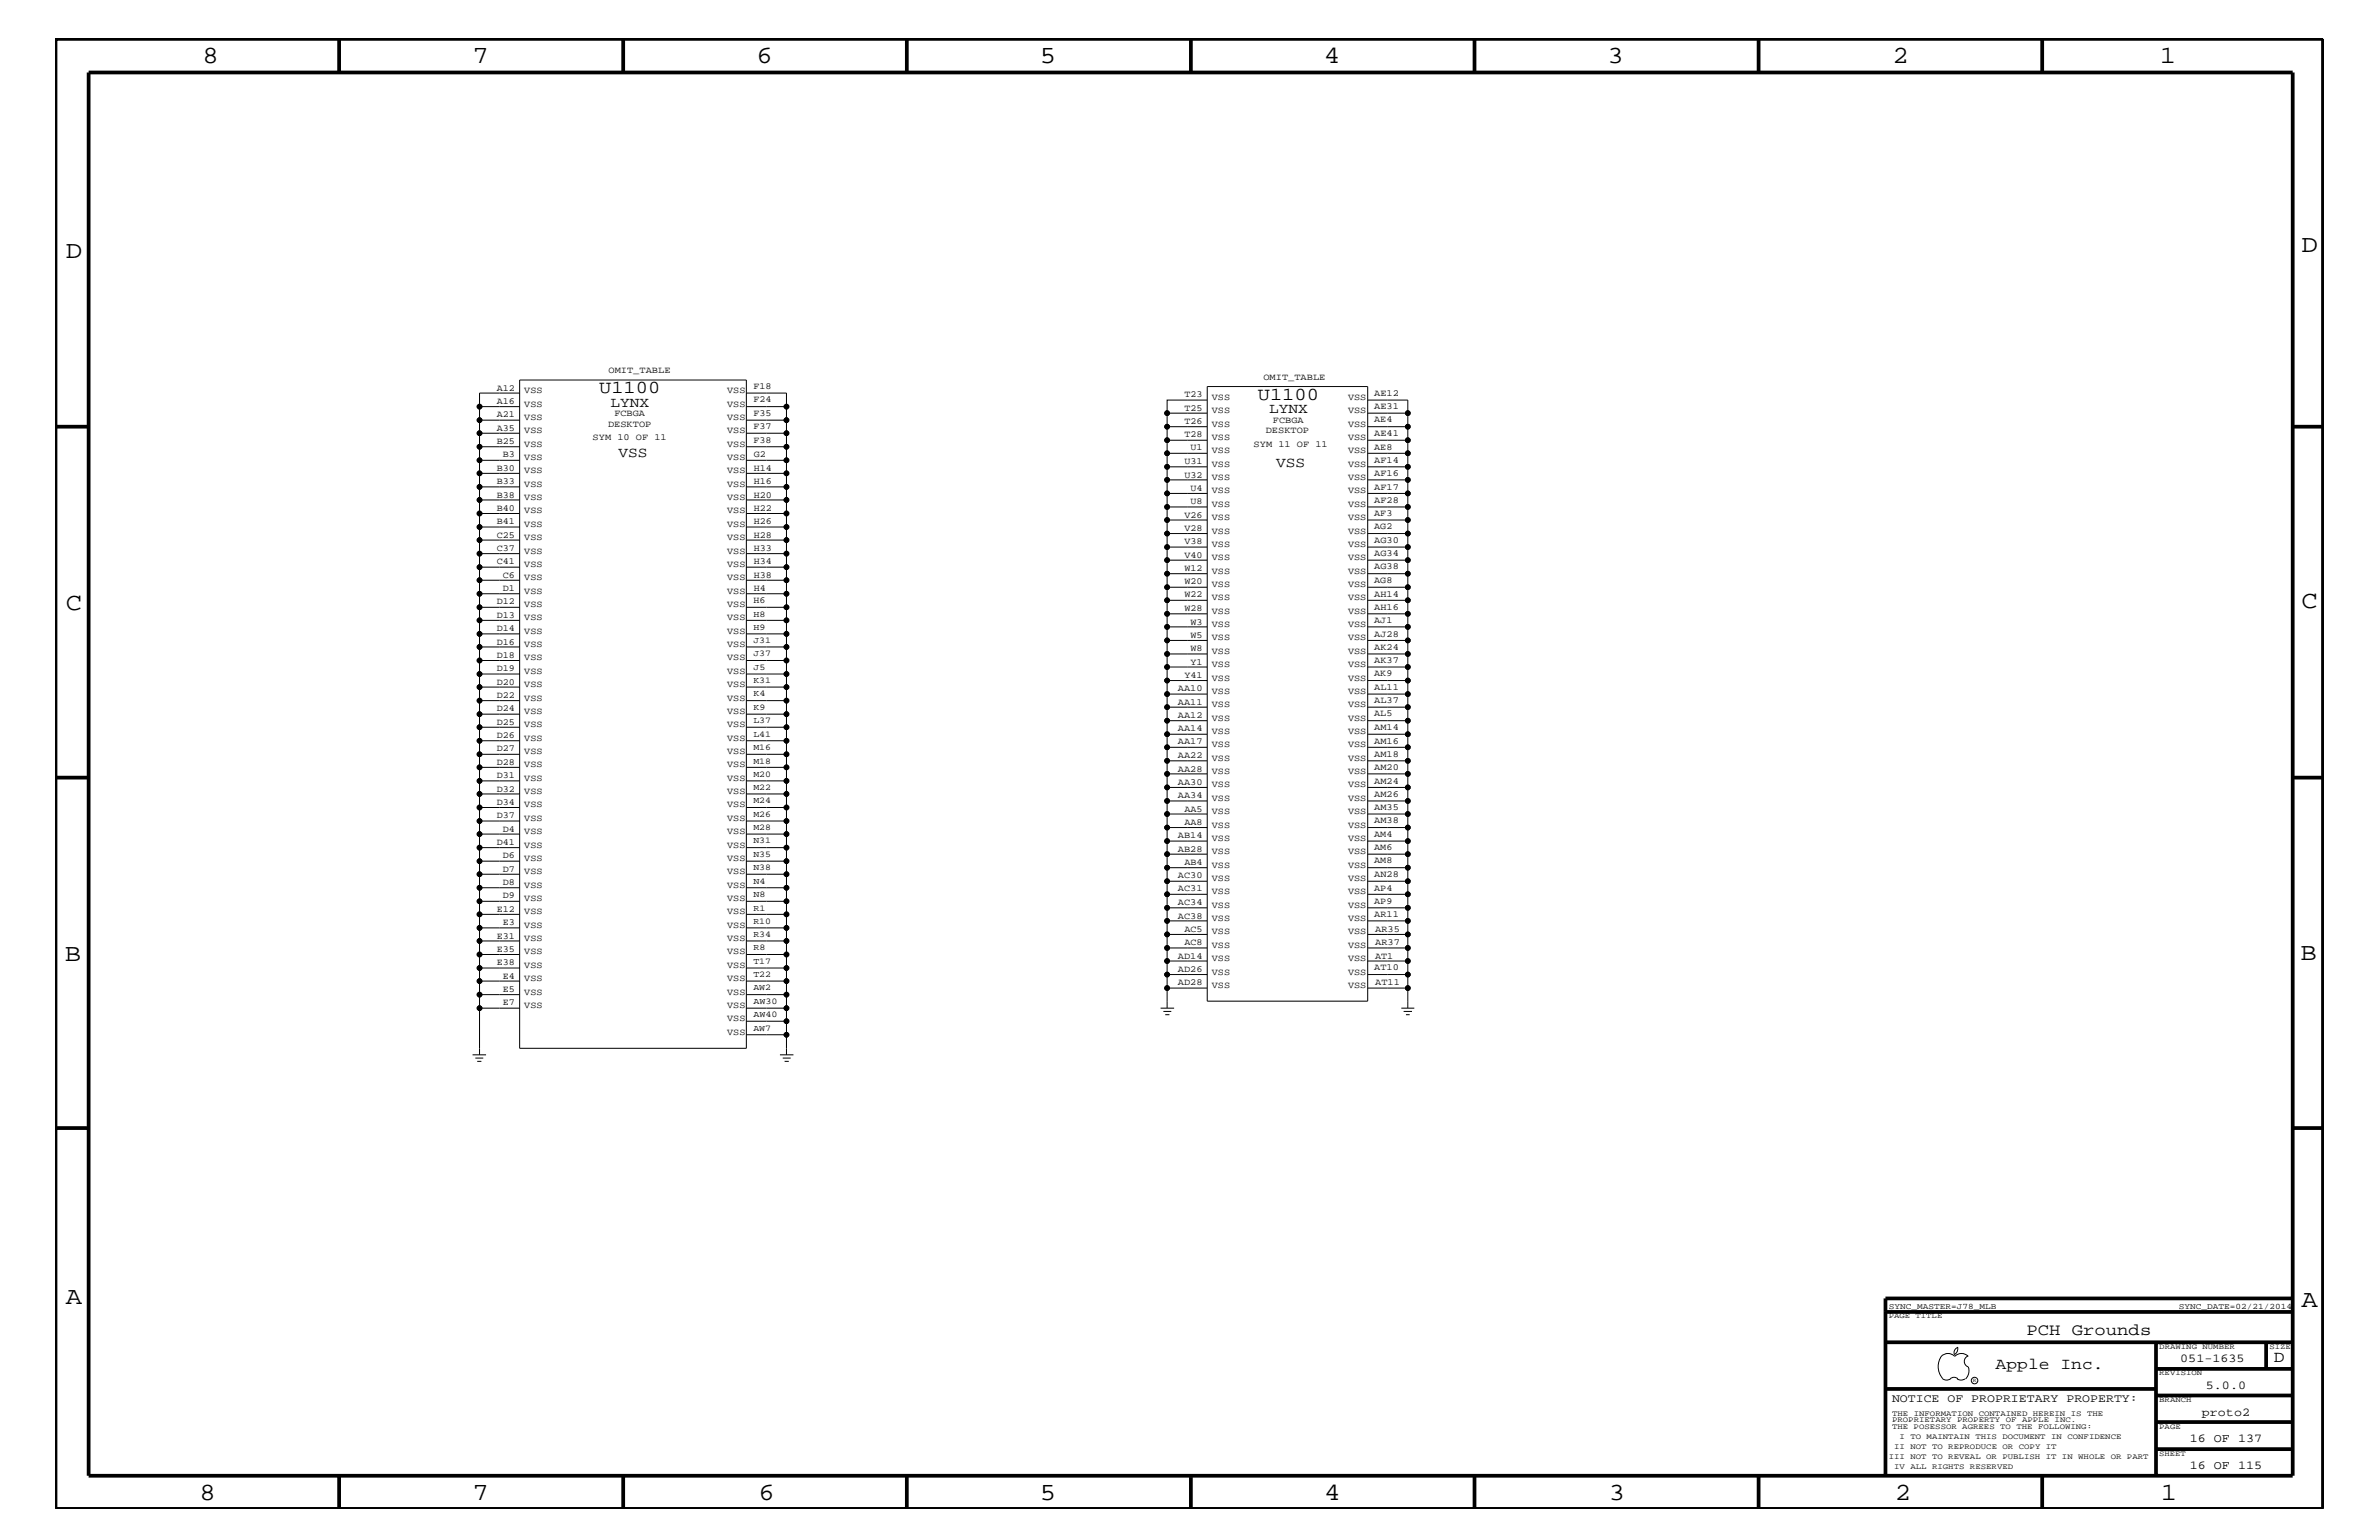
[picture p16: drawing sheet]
<svg xmlns="http://www.w3.org/2000/svg" width="432mm" height="279mm" viewBox="0 0 432 279" stroke-linecap="round" stroke-linejoin="round" font-family="sans-serif">
<defs><g id="words">
<g font-size="4.5">
<text x="36.7" y="11.5">8</text>
<text x="85.8" y="11.5">7</text>
<text x="137.3" y="11.5">6</text>
<text x="188.7" y="11.5">5</text>
<text x="240.3" y="11.5">4</text>
<text x="291.8" y="11.5">3</text>
<text x="343.5" y="11.5">2</text>
<text x="392" y="11.5">1</text>
<text x="11.9" y="46.8">D</text>
<text x="417.7" y="45.7">D</text>
<text x="11.9" y="110.6">C</text>
<text x="417.7" y="110.3">C</text>
<text x="11.8" y="174.3">B</text>
<text x="417.6" y="174.2">B</text>
<text x="11.9" y="236.7">A</text>
<text x="417.7" y="237.1">A</text>
<text x="36.2" y="272.1">8</text>
<text x="85.8" y="272.1">7</text>
<text x="137.7" y="272.1">6</text>
<text x="188.7" y="272.1">5</text>
<text x="240.4" y="272.1">4</text>
<text x="292" y="272.1">3</text>
<text x="343.9" y="272.1">2</text>
<text x="392.2" y="272.1">1</text>
</g>
<g font-size="3.3">
<text x="108.8" y="71.3">U1100</text>
<text x="228.3" y="72.6">U1100</text>
</g>
<g font-size="3">
<text x="367.8" y="242.3">PCH Grounds</text>
<text x="362.2" y="248.4">Apple Inc.</text>
<text x="412.7" y="247.1">D</text>
</g>
<g font-size="2.6">
<text x="110.8" y="73.8">LYNX</text>
<text x="230.3" y="75">LYNX</text>
<text x="112.3" y="82.8">VSS</text>
<text x="231.6" y="84.7">VSS</text>
</g>
<g font-size="2.2">
<text x="395.7" y="247.1">051-1635</text>
<text x="400.4" y="252">5.0.0</text>
<text x="399.7" y="256.8">proto2</text>
<text x="397.5" y="261.6">16 OF 137</text>
<text x="397.5" y="266.6">16 OF 115</text>
</g>
<text font-size="2.1" x="343.4" y="254.4">NOTICE OF PROPRIETARY PROPERTY:</text>
<g font-size="1.7">
<text x="90.2" y="70.9">A12</text>
<text x="95.2" y="71.3">VSS</text>
<text x="110.4" y="67.7">OMIT_TABLE</text>
<text x="132" y="71.3">VSS</text>
<text x="136.7" y="70.6">F18</text>
<text x="229.3" y="68.9">OMIT_TABLE</text>
<text x="249.4" y="71.8">AE12</text>
<text x="90.2" y="73.3">A16</text>
<text x="90.2" y="75.7">A21</text>
<text x="95.2" y="73.8">VSS</text>
<text x="95.2" y="76.2">VSS</text>
<text x="110.4" y="77.4">DESKTOP</text>
<text x="111.5" y="75.6">FCBGA</text>
<text x="132" y="73.8">VSS</text>
<text x="132" y="76.2">VSS</text>
<text x="136.7" y="73">F24</text>
<text x="136.7" y="75.5">F35</text>
<text x="136.7" y="77.9">F37</text>
<text x="215" y="76.9">T26</text>
<text x="215" y="72.1">T23</text>
<text x="215" y="74.5">T25</text>
<text x="220" y="75">VSS</text>
<text x="220" y="77.4">VSS</text>
<text x="220" y="72.6">VSS</text>
<text x="231.1" y="76.8">FCBGA</text>
<text x="244.7" y="77.4">VSS</text>
<text x="244.7" y="75">VSS</text>
<text x="244.7" y="72.6">VSS</text>
<text x="249.4" y="76.7">AE4</text>
<text x="249.4" y="74.3">AE31</text>
<text x="90.2" y="78.2">A35</text>
<text x="90.2" y="80.5">B25</text>
<text x="91.3" y="83">B3</text>
<text x="95.2" y="78.6">VSS</text>
<text x="95.2" y="81.1">VSS</text>
<text x="95.2" y="83.5">VSS</text>
<text x="107.6" y="79.9">SYM 10 OF 11</text>
<text x="132" y="78.6">VSS</text>
<text x="132" y="81.1">VSS</text>
<text x="132" y="83.5">VSS</text>
<text x="136.7" y="80.3">F38</text>
<text x="136.8" y="83">G2</text>
<text x="215" y="79.4">T28</text>
<text x="216.1" y="81.7">U1</text>
<text x="220" y="79.9">VSS</text>
<text x="220" y="82.2">VSS</text>
<text x="227.5" y="81.1">SYM 11 OF 11</text>
<text x="229.7" y="78.6">DESKTOP</text>
<text x="244.7" y="82.2">VSS</text>
<text x="244.7" y="79.9">VSS</text>
<text x="249.4" y="83.9">AF14</text>
<text x="249.4" y="81.6">AE8</text>
<text x="249.4" y="79.1">AE41</text>
<text x="90.2" y="87.8">B33</text>
<text x="90.2" y="85.4">B30</text>
<text x="95.2" y="88.3">VSS</text>
<text x="95.2" y="85.9">VSS</text>
<text x="132" y="85.9">VSS</text>
<text x="132" y="88.3">VSS</text>
<text x="136.8" y="85.4">H14</text>
<text x="136.8" y="87.8">H16</text>
<text x="215" y="86.6">U32</text>
<text x="215" y="84.2">U31</text>
<text x="216.1" y="89">U4</text>
<text x="220" y="89.5">VSS</text>
<text x="220" y="87.1">VSS</text>
<text x="220" y="84.7">VSS</text>
<text x="244.7" y="89.5">VSS</text>
<text x="244.7" y="87.1">VSS</text>
<text x="244.7" y="84.7">VSS</text>
<text x="249.4" y="88.8">AF17</text>
<text x="249.4" y="86.4">AF16</text>
<text x="90.2" y="90.3">B38</text>
<text x="90.2" y="92.7">B40</text>
<text x="90.2" y="95.1">B41</text>
<text x="95.2" y="90.7">VSS</text>
<text x="95.2" y="93.2">VSS</text>
<text x="95.2" y="95.6">VSS</text>
<text x="132" y="90.7">VSS</text>
<text x="132" y="93.2">VSS</text>
<text x="132" y="95.6">VSS</text>
<text x="136.8" y="90.3">H20</text>
<text x="136.8" y="92.7">H22</text>
<text x="136.8" y="95.1">H26</text>
<text x="215" y="93.9">V26</text>
<text x="216.1" y="91.5">U8</text>
<text x="220" y="94.3">VSS</text>
<text x="220" y="92">VSS</text>
<text x="244.7" y="94.3">VSS</text>
<text x="244.7" y="92">VSS</text>
<text x="249.4" y="93.7">AF3</text>
<text x="249.4" y="91.2">AF28</text>
<text x="90.2" y="99.9">C37</text>
<text x="90.2" y="97.6">C25</text>
<text x="95.2" y="100.4">VSS</text>
<text x="95.2" y="98">VSS</text>
<text x="132" y="98">VSS</text>
<text x="132" y="100.4">VSS</text>
<text x="136.8" y="97.6">H28</text>
<text x="136.8" y="99.9">H33</text>
<text x="215" y="96.3">V28</text>
<text x="215" y="101.2">V40</text>
<text x="215" y="98.7">V38</text>
<text x="220" y="96.8">VSS</text>
<text x="220" y="101.6">VSS</text>
<text x="220" y="99.3">VSS</text>
<text x="244.7" y="101.6">VSS</text>
<text x="244.7" y="99.3">VSS</text>
<text x="244.7" y="96.8">VSS</text>
<text x="249.4" y="101">AG34</text>
<text x="249.4" y="98.5">AG30</text>
<text x="249.4" y="96">AG2</text>
<text x="90.2" y="102.4">C41</text>
<text x="91.3" y="104.8">C6</text>
<text x="91.3" y="107.2">D1</text>
<text x="95.2" y="105.3">VSS</text>
<text x="95.2" y="102.9">VSS</text>
<text x="95.2" y="107.7">VSS</text>
<text x="132" y="102.9">VSS</text>
<text x="132" y="105.3">VSS</text>
<text x="132" y="107.7">VSS</text>
<text x="136.8" y="102.4">H34</text>
<text x="136.8" y="104.8">H38</text>
<text x="136.8" y="107.2">H4</text>
<text x="215" y="106">W20</text>
<text x="215" y="103.6">W12</text>
<text x="220" y="106.5">VSS</text>
<text x="220" y="104.1">VSS</text>
<text x="244.7" y="106.5">VSS</text>
<text x="244.7" y="104.1">VSS</text>
<text x="249.4" y="105.8">AG8</text>
<text x="249.4" y="103.3">AG38</text>
<text x="90.2" y="109.7">D12</text>
<text x="90.2" y="112">D13</text>
<text x="95.2" y="110.2">VSS</text>
<text x="95.2" y="112.6">VSS</text>
<text x="132" y="110.2">VSS</text>
<text x="132" y="112.6">VSS</text>
<text x="136.7" y="109.4">H6</text>
<text x="215" y="110.9">W28</text>
<text x="215" y="108.4">W22</text>
<text x="216.1" y="113.3">W3</text>
<text x="220" y="113.7">VSS</text>
<text x="220" y="111.4">VSS</text>
<text x="220" y="108.9">VSS</text>
<text x="244.7" y="113.7">VSS</text>
<text x="244.7" y="111.4">VSS</text>
<text x="244.7" y="108.9">VSS</text>
<text x="249.4" y="113.1">AJ1</text>
<text x="249.4" y="110.6">AH16</text>
<text x="249.4" y="108.2">AH14</text>
<text x="90.2" y="114.5">D14</text>
<text x="90.2" y="117">D16</text>
<text x="90.2" y="119.3">D18</text>
<text x="95.2" y="115">VSS</text>
<text x="95.2" y="117.4">VSS</text>
<text x="95.2" y="119.8">VSS</text>
<text x="132" y="115">VSS</text>
<text x="132" y="119.8">VSS</text>
<text x="132" y="117.4">VSS</text>
<text x="216.1" y="118.1">W8</text>
<text x="216.1" y="115.7">W5</text>
<text x="220" y="118.6">VSS</text>
<text x="220" y="116.2">VSS</text>
<text x="244.7" y="118.6">VSS</text>
<text x="244.7" y="116.2">VSS</text>
<text x="249.4" y="117.9">AK24</text>
<text x="249.4" y="115.5">AJ28</text>
<text x="90.2" y="121.8">D19</text>
<text x="90.2" y="124.2">D20</text>
<text x="95.2" y="122.3">VSS</text>
<text x="95.2" y="124.7">VSS</text>
<text x="132" y="122.3">VSS</text>
<text x="132" y="124.7">VSS</text>
<text x="213.8" y="125.4">AA10</text>
<text x="215" y="123">Y41</text>
<text x="216.1" y="120.6">Y1</text>
<text x="220" y="125.9">VSS</text>
<text x="220" y="123.5">VSS</text>
<text x="220" y="121">VSS</text>
<text x="244.7" y="125.9">VSS</text>
<text x="244.7" y="123.5">VSS</text>
<text x="244.7" y="121">VSS</text>
<text x="249.4" y="125.2">AL11</text>
<text x="249.4" y="122.7">AK9</text>
<text x="249.4" y="120.3">AK37</text>
<text x="90.2" y="126.6">D22</text>
<text x="90.2" y="129.1">D24</text>
<text x="90.2" y="131.5">D25</text>
<text x="95.2" y="127.1">VSS</text>
<text x="95.2" y="129.6">VSS</text>
<text x="95.2" y="131.9">VSS</text>
<text x="132" y="127.1">VSS</text>
<text x="132" y="129.6">VSS</text>
<text x="132" y="131.9">VSS</text>
<text x="213.8" y="130.2">AA12</text>
<text x="213.8" y="127.9">AA11</text>
<text x="220" y="130.8">VSS</text>
<text x="220" y="128.3">VSS</text>
<text x="244.7" y="130.8">VSS</text>
<text x="244.7" y="128.3">VSS</text>
<text x="249.4" y="130">AL5</text>
<text x="249.4" y="127.6">AL37</text>
<text x="90.2" y="136.3">D27</text>
<text x="90.2" y="133.9">D26</text>
<text x="95.2" y="136.8">VSS</text>
<text x="95.2" y="134.4">VSS</text>
<text x="132" y="134.4">VSS</text>
<text x="132" y="136.8">VSS</text>
<text x="213.8" y="137.5">AA22</text>
<text x="213.8" y="135.1">AA17</text>
<text x="213.8" y="132.7">AA14</text>
<text x="220" y="135.6">VSS</text>
<text x="220" y="133.2">VSS</text>
<text x="244.7" y="135.6">VSS</text>
<text x="244.7" y="133.2">VSS</text>
<text x="249.4" y="137.3">AM18</text>
<text x="249.4" y="134.9">AM16</text>
<text x="249.4" y="132.4">AM14</text>
<text x="90.2" y="143.6">D32</text>
<text x="90.2" y="138.7">D28</text>
<text x="90.2" y="141.2">D31</text>
<text x="95.2" y="139.2">VSS</text>
<text x="95.2" y="141.7">VSS</text>
<text x="132" y="139.2">VSS</text>
<text x="132" y="141.7">VSS</text>
<text x="213.8" y="142.4">AA30</text>
<text x="213.8" y="140">AA28</text>
<text x="220" y="142.9">VSS</text>
<text x="220" y="140.4">VSS</text>
<text x="220" y="138">VSS</text>
<text x="244.7" y="142.9">VSS</text>
<text x="244.7" y="140.4">VSS</text>
<text x="244.7" y="138">VSS</text>
<text x="249.4" y="142.2">AM24</text>
<text x="249.4" y="139.7">AM20</text>
<text x="90.2" y="146">D34</text>
<text x="90.2" y="148.4">D37</text>
<text x="95.2" y="144">VSS</text>
<text x="95.2" y="146.5">VSS</text>
<text x="95.2" y="149">VSS</text>
<text x="132" y="144">VSS</text>
<text x="132" y="146.5">VSS</text>
<text x="132" y="149">VSS</text>
<text x="213.8" y="144.8">AA34</text>
<text x="215" y="149.6">AA8</text>
<text x="215" y="147.3">AA5</text>
<text x="220" y="147.7">VSS</text>
<text x="220" y="145.3">VSS</text>
<text x="244.7" y="147.7">VSS</text>
<text x="244.7" y="145.3">VSS</text>
<text x="249.4" y="149.4">AM38</text>
<text x="249.4" y="147">AM35</text>
<text x="249.4" y="144.6">AM26</text>
<text x="90.2" y="153.3">D41</text>
<text x="91.3" y="150.9">D4</text>
<text x="91.3" y="155.7">D6</text>
<text x="95.2" y="151.3">VSS</text>
<text x="95.2" y="153.8">VSS</text>
<text x="132" y="151.3">VSS</text>
<text x="132" y="153.8">VSS</text>
<text x="213.8" y="154.5">AB28</text>
<text x="213.8" y="152.1">AB14</text>
<text x="220" y="155">VSS</text>
<text x="220" y="152.6">VSS</text>
<text x="220" y="150.1">VSS</text>
<text x="244.7" y="155">VSS</text>
<text x="244.7" y="152.6">VSS</text>
<text x="244.7" y="150.1">VSS</text>
<text x="249.4" y="154.3">AM6</text>
<text x="249.4" y="151.8">AM4</text>
<text x="91.3" y="158.2">D7</text>
<text x="91.3" y="160.6">D8</text>
<text x="95.2" y="156.2">VSS</text>
<text x="95.2" y="158.6">VSS</text>
<text x="95.2" y="161.1">VSS</text>
<text x="132" y="156.2">VSS</text>
<text x="132" y="158.6">VSS</text>
<text x="132" y="161.1">VSS</text>
<text x="213.8" y="161.7">AC31</text>
<text x="213.8" y="159.4">AC30</text>
<text x="215" y="156.9">AB4</text>
<text x="220" y="159.9">VSS</text>
<text x="220" y="157.4">VSS</text>
<text x="244.7" y="159.9">VSS</text>
<text x="244.7" y="157.4">VSS</text>
<text x="249.4" y="161.6">AP4</text>
<text x="249.4" y="159.1">AN28</text>
<text x="249.4" y="156.7">AM8</text>
<text x="90.2" y="165.4">E12</text>
<text x="91.3" y="163">D9</text>
<text x="91.3" y="167.8">E3</text>
<text x="95.2" y="163.5">VSS</text>
<text x="95.2" y="165.9">VSS</text>
<text x="132" y="163.5">VSS</text>
<text x="132" y="165.9">VSS</text>
<text x="213.8" y="166.7">AC38</text>
<text x="213.8" y="164.2">AC34</text>
<text x="220" y="167.1">VSS</text>
<text x="220" y="164.7">VSS</text>
<text x="220" y="162.2">VSS</text>
<text x="244.7" y="167.1">VSS</text>
<text x="244.7" y="164.7">VSS</text>
<text x="244.7" y="162.2">VSS</text>
<text x="249.4" y="163.9">AP9</text>
<text x="249.4" y="166.4">AR11</text>
<text x="90.2" y="170.3">E31</text>
<text x="90.2" y="172.7">E35</text>
<text x="95.2" y="168.3">VSS</text>
<text x="95.2" y="170.7">VSS</text>
<text x="95.2" y="173.2">VSS</text>
<text x="132" y="168.3">VSS</text>
<text x="132" y="170.7">VSS</text>
<text x="132" y="173.2">VSS</text>
<text x="213.8" y="173.9">AD14</text>
<text x="215" y="171.5">AC8</text>
<text x="215" y="169">AC5</text>
<text x="220" y="172">VSS</text>
<text x="220" y="169.5">VSS</text>
<text x="244.7" y="172">VSS</text>
<text x="244.7" y="169.5">VSS</text>
<text x="249.6" y="173.9">AT1</text>
<text x="249.6" y="171.5">AR37</text>
<text x="249.6" y="169">AR35</text>
<text x="90.2" y="175.1">E38</text>
<text x="91.3" y="177.6">E4</text>
<text x="91.3" y="179.9">E5</text>
<text x="95.2" y="175.6">VSS</text>
<text x="95.2" y="178">VSS</text>
<text x="132" y="175.6">VSS</text>
<text x="132" y="178">VSS</text>
<text x="213.8" y="178.8">AD28</text>
<text x="213.8" y="176.3">AD26</text>
<text x="220" y="179.3">VSS</text>
<text x="220" y="176.8">VSS</text>
<text x="220" y="174.4">VSS</text>
<text x="244.7" y="179.3">VSS</text>
<text x="244.7" y="176.8">VSS</text>
<text x="244.7" y="174.4">VSS</text>
<text x="249.4" y="176.1">AT10</text>
<text x="249.6" y="178.8">AT11</text>
<text x="91.3" y="182.4">E7</text>
<text x="95.2" y="180.5">VSS</text>
<text x="95.2" y="182.9">VSS</text>
<text x="132" y="180.5">VSS</text>
<text x="132" y="182.9">VSS</text>
<text x="132" y="185.3">VSS</text>
<text x="132" y="187.7">VSS</text>
</g>
<g font-size="1.6">
<text x="136.7" y="111.9">H8</text>
<text x="136.7" y="114.2">H9</text>
<text x="136.7" y="119.1">J37</text>
<text x="136.7" y="116.7">J31</text>
<text x="136.7" y="121.5">J5</text>
<text x="136.7" y="124">K31</text>
<text x="136.7" y="126.4">K4</text>
<text x="136.7" y="128.8">K9</text>
<text x="136.7" y="131.3">L37</text>
<text x="136.7" y="133.6">L41</text>
<text x="136.7" y="136.1">M16</text>
<text x="136.7" y="138.5">M18</text>
<text x="136.7" y="140.9">M20</text>
<text x="136.7" y="143.4">M22</text>
<text x="136.7" y="145.7">M24</text>
<text x="136.7" y="148.2">M26</text>
<text x="136.7" y="150.7">M28</text>
<text x="136.7" y="153">N31</text>
<text x="136.7" y="155.5">N35</text>
<text x="136.7" y="157.9">N38</text>
<text x="136.7" y="160.3">N4</text>
<text x="136.7" y="162.8">N8</text>
<text x="136.7" y="165.2">R1</text>
<text x="136.7" y="167.6">R10</text>
<text x="136.7" y="170">R34</text>
<text x="136.7" y="172.4">R8</text>
<text x="136.7" y="174.9">T17</text>
<text x="136.7" y="177.3">T22</text>
<text x="136.7" y="179.7">AW2</text>
<text x="136.7" y="182.1">AW30</text>
<text x="136.7" y="184.6">AW40</text>
<text x="136.7" y="187">AW7</text>
</g>
<g font-size="1.5">
<text x="342.8" y="237.4">SYNC_MASTER=J78_MLB</text>
<text x="395.5" y="237.4">SYNC_DATE=02/21/2014</text>
</g>
<g font-size="1.4">
<text x="342.8" y="239.2">PAGE TITLE</text>
<text x="391.9" y="244.7">DRAWING NUMBER</text>
<text x="411.9" y="244.7">SIZE</text>
<text x="391.9" y="249.5">REVISION</text>
<text x="343.4" y="256.8">THE INFORMATION CONTAINED HEREIN IS THE</text>
<text x="391.9" y="254.4">BRANCH</text>
<text x="343.4" y="258">PROPRIETARY PROPERTY OF APPLE INC.</text>
<text x="343.4" y="259.3">THE POSESSOR AGREES TO THE FOLLOWING:</text>
<text x="343.8" y="262.9">II NOT TO REPRODUCE OR COPY IT</text>
<text x="344.8" y="261.1">I TO MAINTAIN THIS DOCUMENT IN CONFIDENCE</text>
<text x="391.9" y="259.3">PAGE</text>
<text x="342.8" y="264.7">III NOT TO REVEAL OR PUBLISH IT IN WHOLE OR PART</text>
<text x="343.8" y="266.6">IV ALL RIGHTS RESERVED</text>
<text x="391.9" y="264.1">SHEET</text>
</g>
<text font-size="1" x="358.1" y="250.7">R</text>
</g></defs>
<g fill="none" stroke="#000" stroke-width=".18">
<path d="M87 78.6h7.3M87 76.2v9.7M94.3 73.8h-7.3v2.4h7.3M94.3 68.9h41.2v121.3h-41.2zM94.3 71.3h-7.3v2.5M135.5 73.8h7.2v4.8M135.5 71.3h7.2v2.5M135.5 76.2h7.2M135.5 78.6h7.2M142.7 78.6v7.3M211.8 77.4h7.3M211.8 79.9h7.3"/>
<path d="M211.8 75v9.7M219.1 72.6h-7.3v2.4h7.3M219.1 70.1h29.1v111.5h-29.1zM248.2 75h7.3v2.4h-7.3M248.2 72.6h7.3v2.4M248.2 79.9h7.3M255.5 77.4v9.7M87 81.1h7.3M87 83.5h7.3M87 90.7h7.3M87 93.2h7.3M87 95.6h7.3"/>
<path d="M87 88.3v9.7M94.3 98h-7.3v2.4h7.3M94.3 85.9h-7.3v2.4h7.3M135.5 98h7.2v4.9M135.5 85.9h7.2v4.8M135.5 81.1h7.2M135.5 83.5h7.2M135.5 88.3h7.2M135.5 90.7h7.2M135.5 93.2h7.2M135.5 95.6h7.2M142.7 90.7v7.3"/>
<path d="M211.8 82.2h7.3M211.8 92h7.3M211.8 94.3h7.3M211.8 89.5h7.3M211.8 87.1v9.7M211.8 99.3v9.6M219.1 96.8h-7.3v2.5h7.3M219.1 84.7h-7.3v2.4h7.3M248.2 99.3h7.3v2.3h-7.3M248.2 87.1h7.3v2.4h-7.3M248.2 82.2h7.3M248.2 84.7h7.3"/>
<path d="M248.2 92h7.3M248.2 96.8h7.3M248.2 94.3h7.3M255.5 89.5v9.8M87 105.3h7.3M87 102.9h7.3M87 107.7h7.3M87 115h7.3M87 117.4h7.3M87 119.8h7.3M87 100.4v9.8M87 112.6v9.7"/>
<path d="M94.3 110.2h-7.3v2.4h7.3M135.5 110.2h7.2v4.8M135.5 105.3h7.2M135.5 102.9h7.2M135.5 100.4h7.2M135.5 107.7h7.2M135.5 112.6h7.2M135.5 115h7.2M135.5 117.4h7.2M135.5 119.8h7.2M142.7 102.9v7.3M142.7 115v9.7"/>
<path d="M211.8 101.6h7.3M211.8 104.1h7.3M211.8 106.5h7.3M211.8 113.7h7.3M211.8 116.2h7.3M211.8 118.6h7.3M211.8 111.4v9.6M219.1 108.9h-7.3v2.5h7.3M248.2 111.4h7.3v2.3h-7.3M248.2 104.1h7.3M248.2 106.5h7.3M248.2 108.9h7.3"/>
<path d="M248.2 116.2h7.3M248.2 118.6h7.3M255.5 101.6v9.8M255.5 113.7v9.8M87 131.9h7.3M87 127.1h7.3M87 129.6h7.3M87 139.2h7.3M87 124.7v9.7M87 136.8v9.7M94.3 134.4h-7.3v2.4h7.3M94.3 122.3h-7.3v2.4h7.3"/>
<path d="M135.5 136.8h7.2v2.4h-7.2M135.5 124.7h7.2v2.4h-7.2M135.5 131.9h7.2M135.5 122.3h7.2M135.5 129.6h7.2M135.5 134.4h7.2M142.7 127.1v9.7M142.7 139.2v9.8M211.8 125.9h7.3M211.8 128.3h7.3M211.8 130.8h7.3M211.8 138h7.3"/>
<path d="M211.8 123.5v9.7M211.8 135.6v9.7M219.1 133.2h-7.3v2.4h7.3M219.1 121h-7.3v2.5h7.3M248.2 135.6h7.3v2.4h-7.3M248.2 123.5h7.3v2.4h-7.3M248.2 121h7.3M248.2 128.3h7.3M248.2 130.8h7.3M248.2 133.2h7.3M255.5 125.9v9.7M255.5 138v9.7"/>
<path d="M87 141.7h7.3M87 144h7.3M87 151.3h7.3M87 153.8h7.3M87 156.2h7.3M87 149v9.6M94.3 158.6h-7.3v2.5h7.3M94.3 146.5h-7.3v2.5h7.3M135.5 149h7.2v2.3h-7.2M135.5 141.7h7.2M135.5 144h7.2M135.5 146.5h7.2"/>
<path d="M135.5 153.8h7.2M135.5 156.2h7.2M135.5 158.6h7.2M142.7 151.3v9.8M211.8 140.4h7.3M211.8 142.9h7.3M211.8 150.1h7.3M211.8 152.6h7.3M211.8 155h7.3M211.8 147.7v9.7M211.8 159.9v9.6M219.1 157.4h-7.3v2.5h7.3"/>
<path d="M219.1 145.3h-7.3v2.4h7.3M248.2 159.9h7.3v2.3h-7.3M248.2 147.7h7.3v2.4h-7.3M248.2 140.4h7.3M248.2 142.9h7.3M248.2 145.3h7.3M248.2 152.6h7.3M248.2 155h7.3M248.2 157.4h7.3M255.5 150.1v9.8M87 163.5h7.3M87 165.9h7.3"/>
<path d="M87 168.3h7.3M87 175.6h7.3M87 178h7.3M87 161.1v9.6M87 173.2v18.2M94.3 170.7h-7.3v2.5h7.3M135.5 173.2h7.2v2.4h-7.2M135.5 161.1h7.2v2.4h-7.2M135.5 165.9h7.2M135.5 168.3h7.2M135.5 170.7h7.2M135.5 178h7.2"/>
<path d="M142.7 163.5v9.7M142.7 175.6v7.3M211.8 162.2h7.3M211.8 164.7h7.3M211.8 167.1h7.3M211.8 174.4h7.3M211.8 176.8h7.3M211.8 179.3h7.3M211.8 172v10.9M219.1 169.5h-7.3v2.5h7.3M248.2 164.7h7.3M248.2 167.1h7.3"/>
<path d="M248.2 169.5h7.3M248.2 172h7.3M248.2 174.4h7.3M248.2 176.8h7.3M248.2 179.3h7.3M255.5 162.2v20.7M85.8 191.4h2.4M86.3 192h1.4M86.6 192.6h.8M87 180.5h7.3M87 182.9h7.3M135.5 182.9h7.2v2.4h-7.2"/>
<path d="M135.5 180.5h7.2M135.5 187.7h7.2M141.6 191.4h2.4M142.1 192h1.4M142.4 192.6h.8M142.7 185.3v6.1M210.7 182.9h2.4M211.2 183.5h1.4M211.5 184.1h.8M254.3 182.9h2.4M254.8 183.5h1.5M255.2 184.1h.7"/>
<path d="M352.3 246.1a1.72 1.72 0 0 1 2.5 0 1.69 1.69 0 0 1 2.4 0M352.4 246a3.2 3.2 0 0 0 .4 4.3l.8 .1 .4-.2M354 250.2l.7-.3 .7 .3M355.2 250.2l.7 .2 .7-.2M355.3 244.4v.3a1.18 1.18 0 0 1-.6 1.1M355.4 244.4a.99 .99 0 0 0-.6 1.4M357.2 246a1.04 1.04 0 0 0-.7 1 1.04 1.04 0 0 0 .7 1M357.3 248l.1 .7a2.11 2.11 0 0 1-.6 1.5"/>
<circle cx="87" cy="76.2" r=".42"/>
<circle cx="87" cy="73.8" r=".42"/>
<circle cx="87" cy="78.6" r=".42"/>
<circle cx="142.7" cy="76.2" r=".42"/>
<circle cx="142.7" cy="73.8" r=".42"/>
<circle cx="142.7" cy="78.6" r=".42"/>
<circle cx="211.8" cy="75" r=".42"/>
<circle cx="211.8" cy="77.4" r=".42"/>
<circle cx="211.8" cy="79.9" r=".42"/>
<circle cx="255.5" cy="75" r=".42"/>
<circle cx="255.5" cy="79.9" r=".42"/>
<circle cx="255.5" cy="77.4" r=".42"/>
<circle cx="87" cy="90.7" r=".42"/>
<circle cx="87" cy="83.5" r=".42"/>
<circle cx="87" cy="93.2" r=".42"/>
<circle cx="87" cy="81.1" r=".42"/>
<circle cx="87" cy="88.3" r=".42"/>
<circle cx="87" cy="85.9" r=".42"/>
<circle cx="87" cy="95.6" r=".42"/>
<circle cx="87" cy="98" r=".42"/>
<circle cx="142.7" cy="90.7" r=".42"/>
<circle cx="142.7" cy="93.2" r=".42"/>
<circle cx="142.7" cy="83.5" r=".42"/>
<circle cx="142.7" cy="85.9" r=".42"/>
<circle cx="142.7" cy="95.6" r=".42"/>
<circle cx="142.7" cy="88.3" r=".42"/>
<circle cx="142.7" cy="98" r=".42"/>
<circle cx="142.7" cy="81.1" r=".42"/>
<circle cx="211.8" cy="84.7" r=".42"/>
<circle cx="211.8" cy="82.2" r=".42"/>
<circle cx="211.8" cy="92" r=".42"/>
<circle cx="211.8" cy="87.1" r=".42"/>
<circle cx="211.8" cy="89.5" r=".42"/>
<circle cx="211.8" cy="99.3" r=".42"/>
<circle cx="211.8" cy="94.3" r=".42"/>
<circle cx="211.8" cy="96.8" r=".42"/>
<circle cx="255.5" cy="84.7" r=".42"/>
<circle cx="255.5" cy="82.2" r=".42"/>
<circle cx="255.5" cy="92" r=".42"/>
<circle cx="255.5" cy="99.3" r=".42"/>
<circle cx="255.5" cy="94.3" r=".42"/>
<circle cx="255.5" cy="87.1" r=".42"/>
<circle cx="255.5" cy="89.5" r=".42"/>
<circle cx="255.5" cy="96.8" r=".42"/>
<circle cx="87" cy="110.2" r=".42"/>
<circle cx="87" cy="117.4" r=".42"/>
<circle cx="87" cy="102.9" r=".42"/>
<circle cx="87" cy="100.4" r=".42"/>
<circle cx="87" cy="119.8" r=".42"/>
<circle cx="87" cy="115" r=".42"/>
<circle cx="87" cy="112.6" r=".42"/>
<circle cx="87" cy="105.3" r=".42"/>
<circle cx="87" cy="107.7" r=".42"/>
<circle cx="142.7" cy="100.4" r=".42"/>
<circle cx="142.7" cy="102.9" r=".42"/>
<circle cx="142.7" cy="117.4" r=".42"/>
<circle cx="142.7" cy="110.2" r=".42"/>
<circle cx="142.7" cy="119.8" r=".42"/>
<circle cx="142.7" cy="107.7" r=".42"/>
<circle cx="142.7" cy="115" r=".42"/>
<circle cx="142.7" cy="112.6" r=".42"/>
<circle cx="142.7" cy="105.3" r=".42"/>
<circle cx="211.8" cy="108.9" r=".42"/>
<circle cx="211.8" cy="111.4" r=".42"/>
<circle cx="211.8" cy="118.6" r=".42"/>
<circle cx="211.8" cy="101.6" r=".42"/>
<circle cx="211.8" cy="116.2" r=".42"/>
<circle cx="211.8" cy="106.5" r=".42"/>
<circle cx="211.8" cy="104.1" r=".42"/>
<circle cx="211.8" cy="113.7" r=".42"/>
<circle cx="255.5" cy="111.4" r=".42"/>
<circle cx="255.5" cy="101.6" r=".42"/>
<circle cx="255.5" cy="118.6" r=".42"/>
<circle cx="255.5" cy="108.9" r=".42"/>
<circle cx="255.5" cy="113.7" r=".42"/>
<circle cx="255.5" cy="106.5" r=".42"/>
<circle cx="255.5" cy="104.1" r=".42"/>
<circle cx="255.5" cy="116.2" r=".42"/>
<circle cx="87" cy="127.1" r=".42"/>
<circle cx="87" cy="129.6" r=".42"/>
<circle cx="87" cy="136.8" r=".42"/>
<circle cx="87" cy="139.2" r=".42"/>
<circle cx="87" cy="131.9" r=".42"/>
<circle cx="87" cy="122.3" r=".42"/>
<circle cx="87" cy="124.7" r=".42"/>
<circle cx="87" cy="134.4" r=".42"/>
<circle cx="142.7" cy="127.1" r=".42"/>
<circle cx="142.7" cy="129.6" r=".42"/>
<circle cx="142.7" cy="139.2" r=".42"/>
<circle cx="142.7" cy="136.8" r=".42"/>
<circle cx="142.7" cy="124.7" r=".42"/>
<circle cx="142.7" cy="131.9" r=".42"/>
<circle cx="142.7" cy="122.3" r=".42"/>
<circle cx="142.7" cy="134.4" r=".42"/>
<circle cx="211.8" cy="128.3" r=".42"/>
<circle cx="211.8" cy="138" r=".42"/>
<circle cx="211.8" cy="135.6" r=".42"/>
<circle cx="211.8" cy="133.2" r=".42"/>
<circle cx="211.8" cy="125.9" r=".42"/>
<circle cx="211.8" cy="121" r=".42"/>
<circle cx="211.8" cy="130.8" r=".42"/>
<circle cx="211.8" cy="123.5" r=".42"/>
<circle cx="255.5" cy="128.3" r=".42"/>
<circle cx="255.5" cy="138" r=".42"/>
<circle cx="255.5" cy="135.6" r=".42"/>
<circle cx="255.5" cy="133.2" r=".42"/>
<circle cx="255.5" cy="121" r=".42"/>
<circle cx="255.5" cy="130.8" r=".42"/>
<circle cx="255.5" cy="123.5" r=".42"/>
<circle cx="255.5" cy="125.9" r=".42"/>
<circle cx="87" cy="153.8" r=".42"/>
<circle cx="87" cy="146.5" r=".42"/>
<circle cx="87" cy="149" r=".42"/>
<circle cx="87" cy="151.3" r=".42"/>
<circle cx="87" cy="144" r=".42"/>
<circle cx="87" cy="156.2" r=".42"/>
<circle cx="87" cy="141.7" r=".42"/>
<circle cx="87" cy="158.6" r=".42"/>
<circle cx="142.7" cy="151.3" r=".42"/>
<circle cx="142.7" cy="153.8" r=".42"/>
<circle cx="142.7" cy="146.5" r=".42"/>
<circle cx="142.7" cy="149" r=".42"/>
<circle cx="142.7" cy="144" r=".42"/>
<circle cx="142.7" cy="156.2" r=".42"/>
<circle cx="142.7" cy="158.6" r=".42"/>
<circle cx="142.7" cy="141.7" r=".42"/>
<circle cx="211.8" cy="157.4" r=".42"/>
<circle cx="211.8" cy="142.9" r=".42"/>
<circle cx="211.8" cy="145.3" r=".42"/>
<circle cx="211.8" cy="155" r=".42"/>
<circle cx="211.8" cy="152.6" r=".42"/>
<circle cx="211.8" cy="147.7" r=".42"/>
<circle cx="211.8" cy="150.1" r=".42"/>
<circle cx="211.8" cy="159.9" r=".42"/>
<circle cx="211.8" cy="140.4" r=".42"/>
<circle cx="255.5" cy="152.6" r=".42"/>
<circle cx="255.5" cy="155" r=".42"/>
<circle cx="255.5" cy="142.9" r=".42"/>
<circle cx="255.5" cy="147.7" r=".42"/>
<circle cx="255.5" cy="145.3" r=".42"/>
<circle cx="255.5" cy="157.4" r=".42"/>
<circle cx="255.5" cy="150.1" r=".42"/>
<circle cx="255.5" cy="140.4" r=".42"/>
<circle cx="255.5" cy="159.9" r=".42"/>
<circle cx="87" cy="173.2" r=".42"/>
<circle cx="87" cy="163.5" r=".42"/>
<circle cx="87" cy="175.6" r=".42"/>
<circle cx="87" cy="170.7" r=".42"/>
<circle cx="87" cy="161.1" r=".42"/>
<circle cx="87" cy="165.9" r=".42"/>
<circle cx="87" cy="178" r=".42"/>
<circle cx="87" cy="168.3" r=".42"/>
<circle cx="142.7" cy="165.9" r=".42"/>
<circle cx="142.7" cy="161.1" r=".42"/>
<circle cx="142.7" cy="163.5" r=".42"/>
<circle cx="142.7" cy="175.6" r=".42"/>
<circle cx="142.7" cy="170.7" r=".42"/>
<circle cx="142.7" cy="173.2" r=".42"/>
<circle cx="142.7" cy="178" r=".42"/>
<circle cx="142.7" cy="168.3" r=".42"/>
<circle cx="211.8" cy="162.2" r=".42"/>
<circle cx="211.8" cy="174.4" r=".42"/>
<circle cx="211.8" cy="172" r=".42"/>
<circle cx="211.8" cy="169.5" r=".42"/>
<circle cx="211.8" cy="164.7" r=".42"/>
<circle cx="211.8" cy="179.3" r=".42"/>
<circle cx="211.8" cy="167.1" r=".42"/>
<circle cx="211.8" cy="176.8" r=".42"/>
<circle cx="255.5" cy="164.7" r=".42"/>
<circle cx="255.5" cy="172" r=".42"/>
<circle cx="255.5" cy="179.3" r=".42"/>
<circle cx="255.5" cy="169.5" r=".42"/>
<circle cx="255.5" cy="174.4" r=".42"/>
<circle cx="255.5" cy="162.2" r=".42"/>
<circle cx="255.5" cy="167.1" r=".42"/>
<circle cx="255.5" cy="176.8" r=".42"/>
<circle cx="87" cy="182.9" r=".42"/>
<circle cx="87" cy="180.5" r=".42"/>
<circle cx="142.7" cy="180.5" r=".42"/>
<circle cx="142.7" cy="182.9" r=".42"/>
<circle cx="142.7" cy="187.7" r=".42"/>
<circle cx="142.7" cy="185.3" r=".42"/>
<circle cx="358.4" cy="250.5" r=".59"/>
</g>
<g fill="none" stroke="#000" stroke-width=".68" stroke-linecap="butt">
<path d="M10.1 7.1h411.5v266.7h-411.5zM16.1 13.2h400v254.5h-400zM61.6 7.1v6.1M113.1 7.1v6.1M164.6 7.1v6.1M216.2 7.1v6.1M267.6 7.1v6.1M319.2 7.1v6.1M370.7 7.1v6.1M10.1 77.4h6M416.1 77.4h5.5M10.1 141.1h6"/>
<path d="M416.1 141.1h5.5M10.1 204.7h6M416.1 204.7h5.5M342.2 238h73.9M416.1 235.6h-73.9v32.1M342.2 243.5h73.9M342.2 252h49.1M391.3 248.4h24.8M391.3 243.5v24.2M391.3 258h24.8M391.3 253.2h24.8M411.3 243.5v4.9"/>
<path d="M61.6 267.7v6.1M113.1 267.7v6.1M164.6 267.7v6.1M216.2 268v5.8M267.6 267.7v6.1M319.2 267.7v6.1M370.7 267.7v6.1M391.3 262.9h24.8"/>
</g>
<g fill="#000">
<circle cx="87" cy="76.2" r=".42"/>
<circle cx="87" cy="73.8" r=".42"/>
<circle cx="87" cy="78.6" r=".42"/>
<circle cx="142.7" cy="76.2" r=".42"/>
<circle cx="142.7" cy="73.8" r=".42"/>
<circle cx="142.7" cy="78.6" r=".42"/>
<circle cx="211.8" cy="75" r=".42"/>
<circle cx="211.8" cy="77.4" r=".42"/>
<circle cx="211.8" cy="79.9" r=".42"/>
<circle cx="255.5" cy="75" r=".42"/>
<circle cx="255.5" cy="79.9" r=".42"/>
<circle cx="255.5" cy="77.4" r=".42"/>
<circle cx="87" cy="90.7" r=".42"/>
<circle cx="87" cy="83.5" r=".42"/>
<circle cx="87" cy="93.2" r=".42"/>
<circle cx="87" cy="81.1" r=".42"/>
<circle cx="87" cy="88.3" r=".42"/>
<circle cx="87" cy="85.9" r=".42"/>
<circle cx="87" cy="95.6" r=".42"/>
<circle cx="87" cy="98" r=".42"/>
<circle cx="142.7" cy="90.7" r=".42"/>
<circle cx="142.7" cy="93.2" r=".42"/>
<circle cx="142.7" cy="83.5" r=".42"/>
<circle cx="142.7" cy="85.9" r=".42"/>
<circle cx="142.7" cy="95.6" r=".42"/>
<circle cx="142.7" cy="88.3" r=".42"/>
<circle cx="142.7" cy="98" r=".42"/>
<circle cx="142.7" cy="81.1" r=".42"/>
<circle cx="211.8" cy="84.7" r=".42"/>
<circle cx="211.8" cy="82.2" r=".42"/>
<circle cx="211.8" cy="92" r=".42"/>
<circle cx="211.8" cy="87.1" r=".42"/>
<circle cx="211.8" cy="89.5" r=".42"/>
<circle cx="211.8" cy="99.3" r=".42"/>
<circle cx="211.8" cy="94.3" r=".42"/>
<circle cx="211.8" cy="96.8" r=".42"/>
<circle cx="255.5" cy="84.7" r=".42"/>
<circle cx="255.5" cy="82.2" r=".42"/>
<circle cx="255.5" cy="92" r=".42"/>
<circle cx="255.5" cy="99.3" r=".42"/>
<circle cx="255.5" cy="94.3" r=".42"/>
<circle cx="255.5" cy="87.1" r=".42"/>
<circle cx="255.5" cy="89.5" r=".42"/>
<circle cx="255.5" cy="96.8" r=".42"/>
<circle cx="87" cy="110.2" r=".42"/>
<circle cx="87" cy="117.4" r=".42"/>
<circle cx="87" cy="102.9" r=".42"/>
<circle cx="87" cy="100.4" r=".42"/>
<circle cx="87" cy="119.8" r=".42"/>
<circle cx="87" cy="115" r=".42"/>
<circle cx="87" cy="112.6" r=".42"/>
<circle cx="87" cy="105.3" r=".42"/>
<circle cx="87" cy="107.7" r=".42"/>
<circle cx="142.7" cy="100.4" r=".42"/>
<circle cx="142.7" cy="102.9" r=".42"/>
<circle cx="142.7" cy="117.4" r=".42"/>
<circle cx="142.7" cy="110.2" r=".42"/>
<circle cx="142.7" cy="119.8" r=".42"/>
<circle cx="142.7" cy="107.7" r=".42"/>
<circle cx="142.7" cy="115" r=".42"/>
<circle cx="142.7" cy="112.6" r=".42"/>
<circle cx="142.7" cy="105.3" r=".42"/>
<circle cx="211.8" cy="108.9" r=".42"/>
<circle cx="211.8" cy="111.4" r=".42"/>
<circle cx="211.8" cy="118.6" r=".42"/>
<circle cx="211.8" cy="101.6" r=".42"/>
<circle cx="211.8" cy="116.2" r=".42"/>
<circle cx="211.8" cy="106.5" r=".42"/>
<circle cx="211.8" cy="104.1" r=".42"/>
<circle cx="211.8" cy="113.7" r=".42"/>
<circle cx="255.5" cy="111.4" r=".42"/>
<circle cx="255.5" cy="101.6" r=".42"/>
<circle cx="255.5" cy="118.6" r=".42"/>
<circle cx="255.5" cy="108.9" r=".42"/>
<circle cx="255.5" cy="113.7" r=".42"/>
<circle cx="255.5" cy="106.5" r=".42"/>
<circle cx="255.5" cy="104.1" r=".42"/>
<circle cx="255.5" cy="116.2" r=".42"/>
<circle cx="87" cy="127.1" r=".42"/>
<circle cx="87" cy="129.6" r=".42"/>
<circle cx="87" cy="136.8" r=".42"/>
<circle cx="87" cy="139.2" r=".42"/>
<circle cx="87" cy="131.9" r=".42"/>
<circle cx="87" cy="122.3" r=".42"/>
<circle cx="87" cy="124.7" r=".42"/>
<circle cx="87" cy="134.4" r=".42"/>
<circle cx="142.7" cy="127.1" r=".42"/>
<circle cx="142.7" cy="129.6" r=".42"/>
<circle cx="142.7" cy="139.2" r=".42"/>
<circle cx="142.7" cy="136.8" r=".42"/>
<circle cx="142.7" cy="124.7" r=".42"/>
<circle cx="142.7" cy="131.9" r=".42"/>
<circle cx="142.7" cy="122.3" r=".42"/>
<circle cx="142.7" cy="134.4" r=".42"/>
<circle cx="211.8" cy="128.3" r=".42"/>
<circle cx="211.8" cy="138" r=".42"/>
<circle cx="211.8" cy="135.6" r=".42"/>
<circle cx="211.8" cy="133.2" r=".42"/>
<circle cx="211.8" cy="125.9" r=".42"/>
<circle cx="211.8" cy="121" r=".42"/>
<circle cx="211.8" cy="130.8" r=".42"/>
<circle cx="211.8" cy="123.5" r=".42"/>
<circle cx="255.5" cy="128.3" r=".42"/>
<circle cx="255.5" cy="138" r=".42"/>
<circle cx="255.5" cy="135.6" r=".42"/>
<circle cx="255.5" cy="133.2" r=".42"/>
<circle cx="255.5" cy="121" r=".42"/>
<circle cx="255.5" cy="130.8" r=".42"/>
<circle cx="255.5" cy="123.5" r=".42"/>
<circle cx="255.5" cy="125.9" r=".42"/>
<circle cx="87" cy="153.8" r=".42"/>
<circle cx="87" cy="146.5" r=".42"/>
<circle cx="87" cy="149" r=".42"/>
<circle cx="87" cy="151.3" r=".42"/>
<circle cx="87" cy="144" r=".42"/>
<circle cx="87" cy="156.2" r=".42"/>
<circle cx="87" cy="141.7" r=".42"/>
<circle cx="87" cy="158.6" r=".42"/>
<circle cx="142.7" cy="151.3" r=".42"/>
<circle cx="142.7" cy="153.8" r=".42"/>
<circle cx="142.7" cy="146.5" r=".42"/>
<circle cx="142.7" cy="149" r=".42"/>
<circle cx="142.7" cy="144" r=".42"/>
<circle cx="142.7" cy="156.2" r=".42"/>
<circle cx="142.7" cy="158.6" r=".42"/>
<circle cx="142.7" cy="141.7" r=".42"/>
<circle cx="211.8" cy="157.4" r=".42"/>
<circle cx="211.8" cy="142.9" r=".42"/>
<circle cx="211.8" cy="145.3" r=".42"/>
<circle cx="211.8" cy="155" r=".42"/>
<circle cx="211.8" cy="152.6" r=".42"/>
<circle cx="211.8" cy="147.7" r=".42"/>
<circle cx="211.8" cy="150.1" r=".42"/>
<circle cx="211.8" cy="159.9" r=".42"/>
<circle cx="211.8" cy="140.4" r=".42"/>
<circle cx="255.5" cy="152.6" r=".42"/>
<circle cx="255.5" cy="155" r=".42"/>
<circle cx="255.5" cy="142.9" r=".42"/>
<circle cx="255.5" cy="147.7" r=".42"/>
<circle cx="255.5" cy="145.3" r=".42"/>
<circle cx="255.5" cy="157.4" r=".42"/>
<circle cx="255.5" cy="150.1" r=".42"/>
<circle cx="255.5" cy="140.4" r=".42"/>
<circle cx="255.5" cy="159.9" r=".42"/>
<circle cx="87" cy="173.2" r=".42"/>
<circle cx="87" cy="163.5" r=".42"/>
<circle cx="87" cy="175.6" r=".42"/>
<circle cx="87" cy="170.7" r=".42"/>
<circle cx="87" cy="161.1" r=".42"/>
<circle cx="87" cy="165.9" r=".42"/>
<circle cx="87" cy="178" r=".42"/>
<circle cx="87" cy="168.3" r=".42"/>
<circle cx="142.7" cy="165.9" r=".42"/>
<circle cx="142.7" cy="161.1" r=".42"/>
<circle cx="142.7" cy="163.5" r=".42"/>
<circle cx="142.7" cy="175.6" r=".42"/>
<circle cx="142.7" cy="170.7" r=".42"/>
<circle cx="142.7" cy="173.2" r=".42"/>
<circle cx="142.7" cy="178" r=".42"/>
<circle cx="142.7" cy="168.3" r=".42"/>
<circle cx="211.8" cy="162.2" r=".42"/>
<circle cx="211.8" cy="174.4" r=".42"/>
<circle cx="211.8" cy="172" r=".42"/>
<circle cx="211.8" cy="169.5" r=".42"/>
<circle cx="211.8" cy="164.7" r=".42"/>
<circle cx="211.8" cy="179.3" r=".42"/>
<circle cx="211.8" cy="167.1" r=".42"/>
<circle cx="211.8" cy="176.8" r=".42"/>
<circle cx="255.5" cy="164.7" r=".42"/>
<circle cx="255.5" cy="172" r=".42"/>
<circle cx="255.5" cy="179.3" r=".42"/>
<circle cx="255.5" cy="169.5" r=".42"/>
<circle cx="255.5" cy="174.4" r=".42"/>
<circle cx="255.5" cy="162.2" r=".42"/>
<circle cx="255.5" cy="167.1" r=".42"/>
<circle cx="255.5" cy="176.8" r=".42"/>
<circle cx="87" cy="182.9" r=".42"/>
<circle cx="87" cy="180.5" r=".42"/>
<circle cx="142.7" cy="180.5" r=".42"/>
<circle cx="142.7" cy="182.9" r=".42"/>
<circle cx="142.7" cy="187.7" r=".42"/>
<circle cx="142.7" cy="185.3" r=".42"/>
</g>
<use href="#words"/>
</svg>
